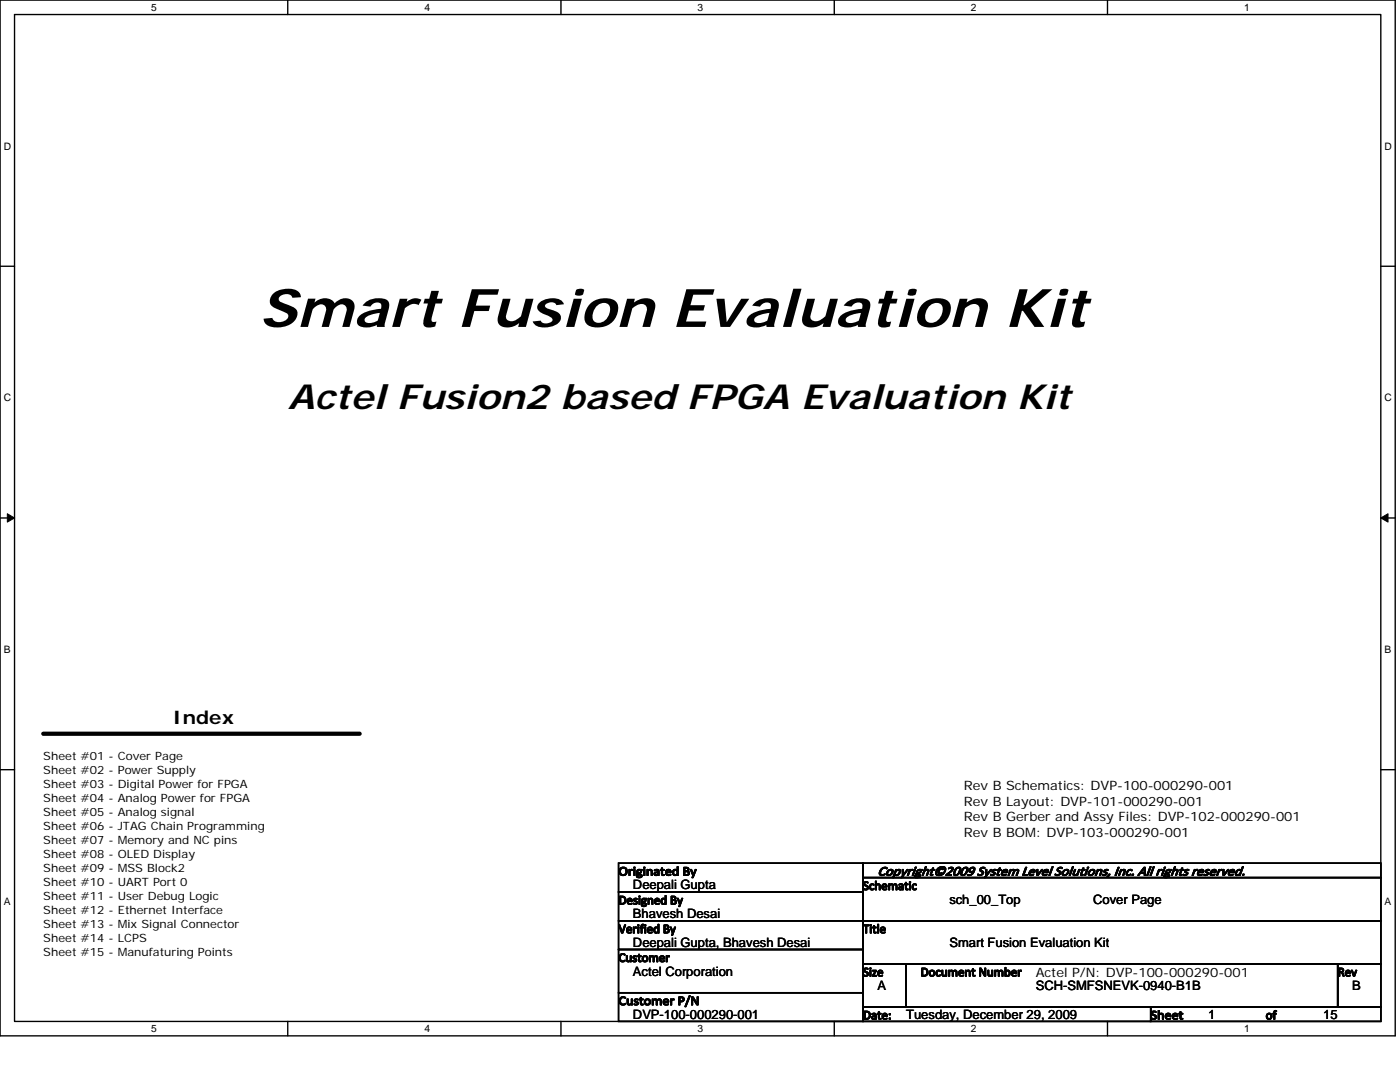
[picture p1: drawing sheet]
<svg xmlns="http://www.w3.org/2000/svg" width="279mm" height="216mm" viewBox="0 0 279 216" stroke-linecap="round" stroke-linejoin="round" font-family="sans-serif">
<defs><g id="words">
<text font-size="10.6" x="51.7" y="65.2">Smart Fusion Evaluation Kit</text>
<text font-size="6.9" x="57.4" y="81.6">Actel Fusion2 based FPGA Evaluation Kit</text>
<text font-size="3.7" x="34.5" y="144.4">Index</text>
<text font-size="2.8" x="175.1" y="174.7">Copyright©2009 System Level Solutions, Inc. All rights reserved.</text>
<g font-size="2.6">
<text x="192.3" y="157.6">Rev B Schematics: DVP-100-000290-001</text>
<text x="192.3" y="160.7">Rev B Layout: DVP-101-000290-001</text>
<text x="192.3" y="163.9">Rev B Gerber and Assy Files: DVP-102-000290-001</text>
<text x="192.3" y="167">Rev B BOM: DVP-103-000290-001</text>
<text x="123.4" y="174.7">Originated By</text>
<text x="126.3" y="177.4">Deepali Gupta</text>
<text x="172.2" y="177.6">Schematic</text>
<text x="123.4" y="180.4">Designed By</text>
<text x="126.3" y="183.2">Bhavesh Desai</text>
<text x="189.5" y="180.3">sch_00_Top</text>
<text x="218.2" y="180.3">Cover Page</text>
<text x="123.4" y="186.2">Verified By</text>
<text x="123.4" y="191.9">Customer</text>
<text x="126.3" y="188.9">Deepali Gupta, Bhavesh Desai</text>
<text x="172.2" y="186.2">Title</text>
<text x="189.5" y="188.9">Smart Fusion Evaluation Kit</text>
<text x="126.3" y="194.7">Actel Corporation</text>
<text x="172.2" y="194.8">Size</text>
<text x="175.1" y="197.5">A</text>
<text x="183.7" y="194.8">Document Number</text>
<text x="206.7" y="194.9">Actel P/N: DVP-100-000290-001</text>
<text x="206.7" y="197.5">SCH-SMFSNEVK-0940-B1B</text>
<text x="267" y="194.8">Rev</text>
<text x="269.8" y="197.5">B</text>
<text x="123.4" y="200.5">Customer P/N</text>
<text x="126.3" y="203.3">DVP-100-000290-001</text>
<text x="172.2" y="203.4">Date:</text>
<text x="180.8" y="203.3">Tuesday, December 29, 2009</text>
<text x="229.6" y="203.4">Sheet</text>
<text x="241.1" y="203.3">1</text>
<text x="252.6" y="203.4">of</text>
<text x="264.1" y="203.3">15</text>
</g>
<g font-size="2.3">
<text x="8.6" y="151.6">Sheet #01 - Cover Page</text>
<text x="8.6" y="154.4">Sheet #02 - Power Supply</text>
<text x="8.6" y="157.2">Sheet #03 - Digital Power for FPGA</text>
<text x="8.6" y="160">Sheet #04 - Analog Power for FPGA</text>
<text x="8.6" y="162.8">Sheet #05 - Analog signal</text>
<text x="8.6" y="165.6">Sheet #06 - JTAG Chain Programming</text>
<text x="8.6" y="168.4">Sheet #07 - Memory and NC pins</text>
<text x="8.6" y="171.2">Sheet #08 - OLED Display</text>
<text x="8.6" y="173.9">Sheet #09 - MSS Block2</text>
<text x="8.6" y="176.7">Sheet #10 - UART Port 0</text>
<text x="8.6" y="179.5">Sheet #11 - User Debug Logic</text>
<text x="8.6" y="182.3">Sheet #12 - Ethernet Interface</text>
<text x="8.6" y="185.1">Sheet #13 - Mix Signal Connector</text>
<text x="8.6" y="187.9">Sheet #14 - LCPS</text>
<text x="8.6" y="190.7">Sheet #15 - Manufaturing Points</text>
</g>
<g font-size="2">
<text x="30.2" y="2.2">5</text>
<text x="84.7" y="2.2">4</text>
<text x="139.2" y="2.2">3</text>
<text x="193.8" y="2.2">2</text>
<text x="248.3" y="2.2">1</text>
<text x=".7" y="29.8">D</text>
<text x="276.3" y="29.8">D</text>
<text x=".7" y="80.1">C</text>
<text x="276.3" y="80.1">C</text>
<text x=".7" y="130.3">B</text>
<text x="276.3" y="130.3">B</text>
<text x=".7" y="180.5">A</text>
<text x="276.3" y="180.5">A</text>
<text x="30.2" y="206">5</text>
<text x="84.7" y="206">4</text>
<text x="139.2" y="206">3</text>
<text x="193.8" y="206">2</text>
<text x="248.3" y="206">1</text>
</g>
</g></defs>
<path d="M0 0h278.4v206.7h-278.4zM2.9 2.9h272.7v200.9h-272.7z" fill="none" stroke="#000" stroke-width=".28"/>
<g fill="#fff">
<path d="M30.2 .3h1.1v2.3h-1.1z"/>
<path d="M30.2 204.1h1.1v2.3h-1.1z"/>
</g>
<path d="M57.4 0v2.9M57.4 203.8v2.9" fill="none" stroke="#000" stroke-width=".28"/>
<g fill="#fff">
<path d="M84.7 .3h1.1v2.3h-1.1z"/>
<path d="M84.7 204.1h1.1v2.3h-1.1z"/>
</g>
<path d="M112 0v2.9M112 203.8v2.9" fill="none" stroke="#000" stroke-width=".28"/>
<g fill="#fff">
<path d="M139.2 .3h1.2v2.3h-1.2z"/>
<path d="M139.2 204.1h1.2v2.3h-1.2z"/>
</g>
<path d="M166.5 0v2.9M166.5 203.8v2.9" fill="none" stroke="#000" stroke-width=".28"/>
<g fill="#fff">
<path d="M193.8 .3h1.1v2.3h-1.1z"/>
<path d="M193.8 204.1h1.1v2.3h-1.1z"/>
</g>
<path d="M221 0v2.9M221 203.8v2.9" fill="none" stroke="#000" stroke-width=".28"/>
<g fill="#fff">
<path d="M248.3 .3h1.1v2.3h-1.1z"/>
<path d="M248.3 204.1h1.1v2.3h-1.1z"/>
<path d="M.7 28h1.5v2.3h-1.5z"/>
<path d="M276.3 28h1.5v2.3h-1.5z"/>
<path d="M.7 78.2h1.5v2.3h-1.5z"/>
<path d="M276.3 78.2h1.5v2.3h-1.5z"/>
</g>
<path d="M0 53.1h2.9M275.6 53.1h2.8" fill="none" stroke="#000" stroke-width=".28"/>
<g fill="#fff">
<path d="M.7 128.5h1.4v2.2h-1.4z"/>
<path d="M276.3 128.5h1.4v2.2h-1.4z"/>
</g>
<path d="M0 103.4h2.9M275.6 103.4h2.8" fill="none" stroke="#000" stroke-width=".28"/>
<path d="M1.5 102.5l1.4 .9-1.4 .8zM275.6 103.4l1.4-.9v1.7z" fill="#000" stroke="#000" stroke-width=".2"/>
<g fill="#fff">
<path d="M.7 178.7h1.4v2.3h-1.4z"/>
<path d="M276.3 178.7h1.4v2.3h-1.4z"/>
</g>
<g fill="none" stroke="#000" stroke-width=".28">
<path d="M0 153.6h2.9M275.6 153.6h2.8M123.4 172.2h48.8v5.8h-48.8zM123.4 178h48.8v5.7h-48.8zM172.2 175.1h103.4v8.6h-103.4zM172.2 172.2h103.4v2.9h-103.4zM123.4 183.7h48.8v5.8h-48.8zM123.4 189.5h48.8v8.6h-48.8zM123.4 198.1h48.8v5.7h-48.8zM172.2 183.7h103.4v8.6h-103.4zM172.2 192.3h8.6v8.6h-8.6zM180.8 192.3h86.2v8.6h-86.2z"/>
<path d="M267 192.3h8.6v8.6h-8.6zM172.2 200.9h57.4v2.9h-57.4zM229.6 200.9h46v2.9h-46z"/>
</g>
<path d="M8.6 146.4h63.2" fill="none" stroke="#000" stroke-width=".85"/>
<use href="#words"/>
</svg>
